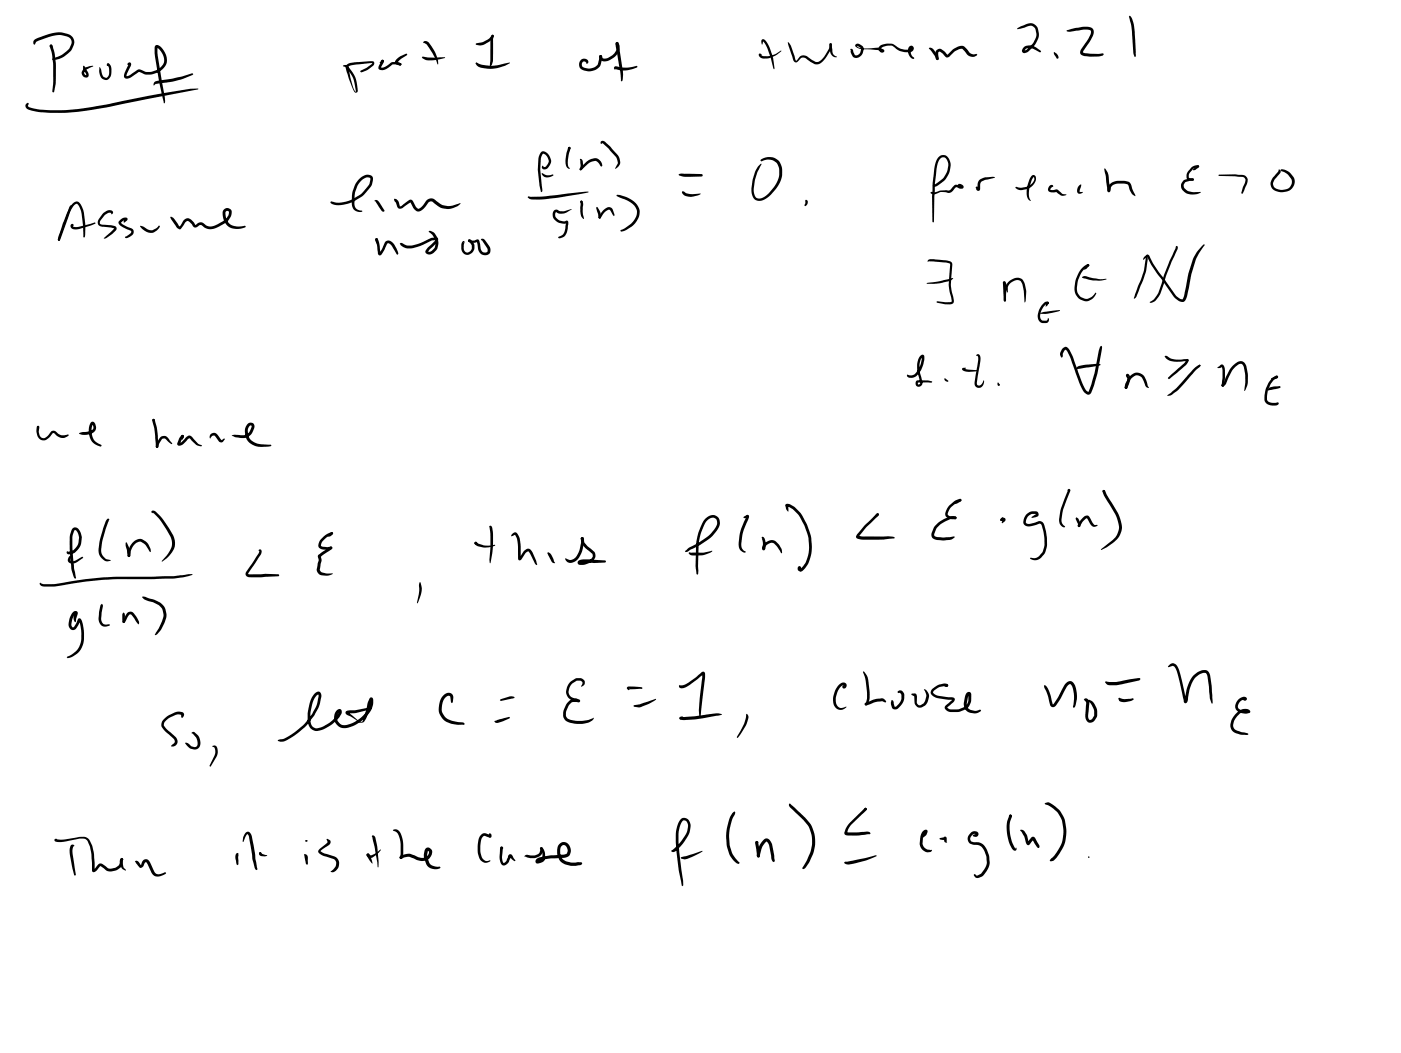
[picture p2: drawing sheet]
<svg xmlns="http://www.w3.org/2000/svg" width="108mm" height="81mm" viewBox="0 0 108 81" stroke-linecap="round" stroke-linejoin="round" font-family="sans-serif">
<g fill="#000">
<path d="M2 8l.2-.1v.1v.2l.1 .1a11.8 11.8 0 0 0 5.1-.1l1.1-.2a58.7 58.7 0 0 1 6.7-1.2v.1l-4.7 .9a25.1 25.1 0 0 1-6.7 .9l-.8-.1-.8-.1-.2-.3zM2.6 3.1l.1-.1a4.3 4.3 0 0 1 2-.5l.4 .1a.71 .71 0 0 1 .6 .5v.3l-.2 .5a1.99 1.99 0 0 1-1.4 .7h-.1a2.72 2.72 0 0 0 1.4-.9l.1-.4-.1-.3a1.66 1.66 0 0 0-1.7-.1l-.9 .3a.14 .14 0 0 1-.2 .2 .13 .13 0 0 1 0-.2zM3.9 3.5h.1v.2l-.1-.1zM3.9 3.5h.1v.1h-.1zM3.9 3.5h.1a7.3 7.3 0 0 1 .3 3l-.2 .6h-.1l.1-.6a7.8 7.8 0 0 0-.3-3zM5.6 15.7a.38 .38 0 0 1 .4-.2 .38 .38 0 0 1 .3 .4l.2 .5 .1 1-.1 .9h-.1l-.1-2-.2-.4-.2-.2-.2 .2-.4 .6-.7 2a.41 .41 0 0 1 0-.6l.6-1.5zM5.4 15.8h.2l-.9 2.6-.2 .1v-.1zM5.5 17.3h.1l.1 .1h-.1l.3 .1 1.4-.4 .1 .1-1.3 .4a.45 .45 0 0 1-.7-.1zM6.4 5.1h.1l.3 .5v.3l-.2 .1-.2-.1-.1-.2v-.2a.65 .65 0 0 1 .6-.4h.3l-.6 .3-.1 .2 .1 .2zM7.7 5.2l.2 .7 .3 .1 .2-.2v-.2v-.4l-.1-.2h.1l-.1 .1-.1-.2h.2l.1 .1 .1 .7-.3 .4-.2 .1-.3-.2-.2-.5zM8 16.4a.48 .48 0 0 1 .7-.1l-.1 .2-.2-.1-.3 .2-.4 .6 .2 .1 .9 .1a.21 .21 0 0 1 .2 .2 .21 .21 0 0 1-.1 .2l-.7 .5-.2 .1 .8-.8-.8-.1a.37 .37 0 0 1-.4-.2 .37 .37 0 0 1 0-.4zM9.3 16.9a.29 .29 0 0 1 .2-.2 .29 .29 0 0 1 .3 .2l-.2 .3v-.3l.1 .1-.4 .2 .9 .4 .1 .3-.1 .2-.5 .2h-.1l.5-.4v-.1l-.3-.1a.76 .76 0 0 1-.7-.6z"/>
<path d="M9.9 4.9a.18 .18 0 0 1 .2 0 .18 .18 0 0 1-.1 .3l-.3 .7 .9-.5h.2a1.17 1.17 0 0 0 1.2 0l.4-.2a.97 .97 0 0 0-.3-1.5 15.6 15.6 0 0 0 .6 3.8v.5l-.2-.5a14.3 14.3 0 0 1-.6-3.8 .27 .27 0 0 1 .3-.2 .27 .27 0 0 1 .2 .2l.2 .1a1.13 1.13 0 0 1 .2 1.2 1.13 1.13 0 0 1-1 .7 1.29 1.29 0 0 1-1.1-.2l-.6 .5-.4 .1a.27 .27 0 0 1-.1-.5l.3-.7 .1 .1h-.2zM10.8 17.4l.8 .3 .5-.1a.17 .17 0 0 1 .2-.2l-.2 .4-.5 .1-.5-.1-.3-.3zM11.9 6.3l2-.4 .9-.3 .1 .1-1 .4-1.9 .4-.1 .1zM13.1 16.7l.2 .1 .6 .7h-.1a.97 .97 0 0 1 .6-.7l.3 .1 .3 .4 .5-.2 .7 .4 .4-.1 .6-.3a.88 .88 0 0 0 .4-.8l-.1-.1-.1 .1a1 1 0 0 0 .4 1 1 1 0 0 0 1.1 .1v.1a1.1 1.1 0 0 1-1.3-.1 1.1 1.1 0 0 1-.3-1.3l.2-.1 .3 .2a.9 .9 0 0 1-.6 1.1l-.6 .3-.5 .1-.3-.1-.3-.3-.5 .2-.5-.5-.7 .7-.2-.2zM25.5 15.6l.1-.1a2.03 2.03 0 0 0 1.8-.3l.5-.3 .5-.7 .1-.5h-.3a1.23 1.23 0 0 0-.7 .7 2.71 2.71 0 0 0-.2 1.4 .61 .61 0 0 0 .6 .5 .58 .58 0 0 1-.8-.6 2.64 2.64 0 0 1 .3-1.6 .93 .93 0 0 1 1.2-.6l.1 .2v.4a2.73 2.73 0 0 1-1 1.2l-.2 .1a1.76 1.76 0 0 1-2 .2zM26.4 5.1l.3-.1a2.39 2.39 0 0 1 .8 2.1 .15 .15 0 0 1-.1 0 .15 .15 0 0 1-.1-.1l-.6-1.5v-.5l.3-.2 1.7-.1a.19 .19 0 0 1 .1 .2 .19 .19 0 0 1-.1 .2l-.4 .3-.5 .2-.1-.1 .1-.1 .5-.2 .4-.3-1.4 .1-.5 .1 .4 1.5 .1 .4h.1a2.69 2.69 0 0 0-.8-1.8zM28.9 15.4h.1l.2 .1 .4 .8-.2-.1zM29 18.4h.1v.1h-.2zM28.9 18.4h.2v.5zM28.9 18.4h.1a.91 .91 0 0 1 .3 .7v.4h-.1l.5-.8 .1-.1a.48 .48 0 0 1 .6 .3l.3 .5-.1 .2-.4-.7-.3-.2-.1 .1-.4 .8a.2 .2 0 0 1-.2 0 .2 .2 0 0 1-.1-.2zM29.4 4.6h.2l-.1 .2a.11 .11 0 0 1-.2 .1 .1 .1 0 0 1 0-.2zM29.4 4.6h.2v.1l-.2 .5 .4-.1a.78 .78 0 0 1 .8-.3l.3 .1v.1h-.6l-.2 .1a.6 .6 0 0 1-.9 .1z"/>
<path d="M30.4 15.3h.1l.2 .1 .1 .5 .7-.5a.22 .22 0 0 1 .4 .2l.3 .5 .4-.3a.7 .7 0 0 1 .8-.5l.7 .5a1.53 1.53 0 0 0 1.2-.1l.2-.1v.1a1.44 1.44 0 0 1-1.5 .3l-.8-.5-.2 .1-.3 .4a.47 .47 0 0 1-.5 .3 .47 .47 0 0 1-.4-.4l-.2-.3-.6 .4-.3 .1zM30.8 18.7l.3 .1a.92 .92 0 0 0 .8 .1l1.3-.6h.4a.22 .22 0 0 1 .2 .2 .22 .22 0 0 1-.2 .2l-.6 .7h.2l.2-.3 .2-.4-.3-.6-.3-.3h.1l.3 .1 .3 .3a1.07 1.07 0 0 1 0 .9l-.4 .4-.3 .1a.2 .2 0 0 1-.2-.1 .2 .2 0 0 1 0-.2l.8-.8h-.3a3.2 3.2 0 0 1-2 .6l-.4-.2-.1-.1zM30.6 4.6l.7-.5 .1 .1-.8 .6 .3 .1v.1l-.4-.1-.1-.2zM32.6 4.4h1.7l-.7 .2-.6 .1-.5-.2zM32.7 3.2l.3 .1 .4 .5 .3 .7 .1 .5-.8-1.3-.1-.3-.3-.1zM35.6 18.6h.2v.1h-.1h.1v.6l.2 .2 .2-.1 .2-.2-.1-.3-.1-.3a.1 .1 0 0 1-.1-.1 .1 .1 0 0 1 .2 0l.2 .3v.4l-.1 .3-.3 .1h-.3l-.2-.3-.1-.4zM36.1 18.5h.3h.5l.2 .7 .1 .2h.3l.1-.2-.6-.7 .3-.1 .4 .5a.48 .48 0 0 1-.3 .8 .48 .48 0 0 1-.6-.5l-.1-.6h.1l-.6 .1-.1-.1zM36.1 18.5l.1-.1v.2zM36.7 3.3l.5-.1 .6-.4a.11 .11 0 0 1 .1-.1 .11 .11 0 0 1 .1 .1l-.2 .4-.5 .3h-.6l-.1-.1zM36.6 4.9l.1-.1 .4 .2 .8 .1 1.4-.3-.8 .4a1.71 1.71 0 0 1-1.8-.3zM37.9 2.7l.2 .1-.1 1.9-.1 .3-.1 .1v-2.1zM40.7 15.2l4.7-.4-3.5 .6h-.9z"/>
<path d="M41.7 13.4l.1-.1 .4 .2 .4-.1a.23 .23 0 0 1-.3 .3l-.4-.1zM41.7 11.7a.67 .67 0 0 1 .7 .9l-.2 .4h-.4v-.2l.1 .1 .2-.1 .2-.4-.2-.4-.2-.2-.2 .4a7.4 7.4 0 0 0 .1 2.4l-.1 .2v-.1a6.2 6.2 0 0 1-.2-2.4zM43.8 11.3l.2 .1-.1 .2zM43.8 11.4h.2l-.2 1v.4l.1 .2h-.1a.58 .58 0 0 1-.2-.8zM42.7 16.2h.2l.5 .1 .7-.2-.7 .3-.3 .1-.3-.1v.3a.76 .76 0 0 0 .7 .4l.2-.1 .1 .1-.1 .8a.52 .52 0 0 1-.7 .4l.5-.4 .1-.8 .1 .1h-.2a.73 .73 0 0 1-.7-.2 .73 .73 0 0 1-.2-.7zM45 12.7l.5-.4a.59 .59 0 0 1 .9 .5h-.1l-.3-.3-.2-.1-.4 .1-.6 .6h-.1v-.1zM44.7 15.5h.2l-.1 .1zM44.7 12.2l.2 .2v.3a.3 .3 0 0 1-.2 .4zM44.7 15.5h.1a.28 .28 0 0 1 .1 .5l.1 .8a.52 .52 0 0 1-.3-.6zM44.8 4.6l.2-.1 .3 .1a.14 .14 0 0 1 0 .2 .14 .14 0 0 1-.1 .1l-.1-.2-.2 .1-.1 .2 .1 .2a.91 .91 0 0 0 1.2-.2l.1-.5a.19 .19 0 0 1 .2-.2v.3l-.2 .5a.99 .99 0 0 1-1.6 0v-.3zM46 15.9l.3 .5v.4h-.1h-.1l-.2-.8zM46.5 16.2l.3-.2h.3l.1 .2 .1 .4-.3-.4h-.1l-.3 .2-.3 .4h-.2z"/>
<path d="M46.2 4.3h.2l-.1 .2-.1-.1zM46.1 16.7h.1l.1 .1h-.1zM46.3 10.9h.2h.1l1.1 1.2 .1 .5-.4 .4 .2-.4-.1-.5-1-1h-.2zM46.2 4.3h.2v.2h.2l.6-.2 .3-.5-.1-.5 .1-.1 .2 .3v.3a1.41 1.41 0 0 1-1.1 .9 .37 .37 0 0 1-.4-.3zM47.3 5.2h.9l.9-.1-.4 .2-.7 .1-.6-.1h.1l-.1 .1zM47.5 15.1a1.9 1.9 0 0 1 1.7 .9 1.22 1.22 0 0 1-.5 1.5l-.6 .3-.2 .1-.1-.1 .8-.5a.96 .96 0 0 0 .2-1.5l-.4-.3zM47.5 3.3h.1l.1 .5a6.8 6.8 0 0 1 .3 2.3l-.1 .2-.5-2.7zM52.3 13.5l.3-.1h1.5l.1 .1-.1 .1h-1.4zM52.6 14.8v-.1l.3 .2 .3 .1 .8-.1-.6 .2a.61 .61 0 0 1-.8-.3zM58.5 4.1l.2 .1-.1 .1v-.1l.2 .1h.4l1-.4-.4 .4-.7 .2h-.5l-.1-.2zM58.6 12.3a1.07 1.07 0 0 1 1.3 0 1.07 1.07 0 0 1 .4 1.2 2.7 2.7 0 0 1-1.8 2 .73 .73 0 0 1-.6-1 2.29 2.29 0 0 1 .8-1.9v.1a3.4 3.4 0 0 0-.6 2.3l.2 .2a.86 .86 0 0 0 1-.4 1.75 1.75 0 0 0 .5-2.3 1 1 0 0 0-1.1-.1zM58.7 3.1a.38 .38 0 0 1 .5 .3l.4 1.1v.8l-.5-1.5-.3-.6-.1 .2z"/>
<path d="M60.7 3.3a2.84 2.84 0 0 1 .6 1.3l.1 .1 .3-.4h.2l.9 .5h.3a2.03 2.03 0 0 0 .8-1v-.4h.2a1.99 1.99 0 0 1-.7 1.3 .63 .63 0 0 1-.9 .1l-.6-.4-.5 .4h-.2zM62.1 15.4a.22 .22 0 0 1 .2 .2 .22 .22 0 0 1-.2 .2l-.1 .1v-.1zM63.9 3.4h.2v.4a.58 .58 0 0 0 .4 .6 .56 .56 0 0 1-.6-.7zM65.5 3.8a.24 .24 0 0 1 .3 .3l.2 .2 .2-.2 .1-.4-.3-.2 .1 .2a3.3 3.3 0 0 0 1.6 0l.3 .1a.18 .18 0 0 1 0 .3 .18 .18 0 0 1-.3-.2v-.3l.4-.2h.6l.4 .2a1.25 1.25 0 0 0 1 .2l.1-.1v.5l.3 .3a.36 .36 0 0 1-.5-.4 .33 .33 0 0 1 0-.4 .33 .33 0 0 1 .3-.1l.1 .2-.3 .2a1.51 1.51 0 0 1-1.3-.5h-.4l-.4 .1-.1 .2 .1 .2a3.1 3.1 0 0 0-1.6-.2h-.2a.24 .24 0 0 1-.2-.1 .24 .24 0 0 1 0-.3h.1l.3 .1 .1 .3a.59 .59 0 0 1-.7 .6zM71.6 3.7h.1l.2 .1 .3 .5 .1 .3h-.2zM71.7 14.9l.8-.2h.6l.5-.5 .5 .2-.3-.2h.1a.24 .24 0 0 1 .3 0 .24 .24 0 0 1 0 .3l-.5-.1-.4 .4-.3 .1a1.38 1.38 0 0 0-1.1 .1zM72.3 12.1a.55 .55 0 0 1 .7-.1 .55 .55 0 0 1 .2 .6 1.73 1.73 0 0 1-1.2 1.8l-.1-.1 .1-.1a1.71 1.71 0 0 0 1-1.7l-.2-.3-.2-.1a1.15 1.15 0 0 0-.5 1.1l-.2 3.9-.1-2 .1-1 .1-1.4zM72.2 3.9a.31 .31 0 0 1 .4 0l.4 .3 .4-.4a.76 .76 0 0 1 .9-.2l.5 .5 .5 .1-.3 .2-.3-.1-.5-.5h-.2l-.5 .2-.4 .4h-.1l-.6-.4h-.1v.5l-.1 .1-.1-.1v-.3zM75.5 13.9l.4-.2h.8l-1.1 .3-.1 .2v.3a.17 .17 0 0 1-.1 .2 .17 .17 0 0 1-.2-.2l.1-.1 .1 .1-.1 .1v-.4zM78.3 14.4l.4 .1 .6-.2 .3-.3 .1-.3-.2 .2-.2 .6v.5l.1 .5-.2-.1a1.19 1.19 0 0 1 0-1.1l.1-.5a.29 .29 0 0 1 .1-.3 .29 .29 0 0 1 .4 0v.4l-.1 .3a1.23 1.23 0 0 1-1.2 .4l-.2-.1zM78.4 2.2l.7-.3a.63 .63 0 0 1 .9 .5 1.62 1.62 0 0 1-1.1 1.7 .31 .31 0 0 1-.1-.4 .31 .31 0 0 1 .3-.2h.5l.6 .5h-.1l-.5-.2a.44 .44 0 0 0-.7 .1h.2a1.75 1.75 0 0 0 .8-1.3l-.1-.4-.3-.2-1.1 .3zM80.9 14.3a.11 .11 0 0 1 .2-.1 .1 .1 0 0 1 0 .2l-.2 .2h.5l.4 .3 .4 .1a.54 .54 0 0 1-.8-.2l-.6-.1-.1-.1z"/>
<path d="M81.2 4l.1 .1a.26 .26 0 0 1 .1 .4zM82.2 2.3l1.3-.2a.6 .6 0 0 1 .8 .3 1.46 1.46 0 0 1-.5 1.1l-.4 .5 .6 .1h1v.1a1.49 1.49 0 0 1-1.3 .1h-.1a.32 .32 0 0 1-.3-.1 .32 .32 0 0 1 0-.4l.3-.5a1.35 1.35 0 0 0 .5-.9l-.2-.1h-.4l-1.1 .1h-.2zM83.2 14.3l.1-.1-.1 .6h.2a.23 .23 0 0 1-.3 .1 .23 .23 0 0 1-.1-.4zM85.1 13l.2 .3 .1 .3 .1 1.1h-.1v-.4l.3-.2 .4-.2h.5a.49 .49 0 0 1 .6 .4l.3 .8h-.1a.96 .96 0 0 1-.4-.8l-.3-.1-.6-.1-.4 .2-.1 .1a.19 .19 0 0 1 0 .3 .19 .19 0 0 1-.3 0zM87 1.3v-.1l.2 .2 .2 .5 .1 2.2a.12 .12 0 0 1 0 .2 .12 .12 0 0 1-.1 0l-.2-2.3zM88.2 19.8l.2-.2 .1 .1 .7 1.1 1.4 2 .4 .2 .1 .1 .1-.3 .3-1.5a4.8 4.8 0 0 1 .7-1.8l.6-.7v.1l-.7 1.1-.3 1.1-.3 1.5a.6 .6 0 0 1-.4 .7l-.3-.1-.4-.3-1.6-2.4-.4-.7-.3 .2zM88.4 19.6v.2a4.9 4.9 0 0 1-.5 2.3l-.3 .8-.2 .1 .2-.8a6.5 6.5 0 0 0 .7-2.2zM90.6 19h.1v.2l-.8 2-.5 1.4-.4 .6-.4 .1 .3-.2 .4-.6 .4-1.4 .9-2.1 .1 .1h-.1zM91.2 13.9a.74 .74 0 0 1 .8-.1l-.1 .1-.6 .1-.1 .2v.3l.4 .2 .9 .1a1.05 1.05 0 0 1-1.4-.2l-.1-.4zM91.9 13l.3-.2a.11 .11 0 0 1 .2 0 .11 .11 0 0 1-.1 .2l-.2 .1h-.2zM91.8 12.9l.2-.1a.21 .21 0 0 1 .2-.1 .21 .21 0 0 1 .2 .2l-.4 .1-.3 .3-.1 .4h.2a.11 .11 0 0 1 .1 .1 .11 .11 0 0 1 0 .1h-.3l-.2-.2 .1-.4zM93.9 13.5l1.3-.1 .8 .1 .1 .3v.2l-.3 .9h-.2l.3-.9v-.3z"/>
<path d="M98.5 13.1h.2v.2l-.5 .6-.1 .3a.73 .73 0 0 0 1.1 .4l.1-.1a.57 .57 0 0 0 .2-.8l-.4-.3-.4-.2v-.1l.5 .1 .4 .4a.86 .86 0 0 1-.1 1 .86 .86 0 0 1-.9 .2 .66 .66 0 0 1-.7-.4 .66 .66 0 0 1 .2-.7zM2.9 32.8l.1 .1-.1 .3zM2.9 32.9l.1-.1v.7l.3 .2h.2l.6-.5 .6 .3h.5l.1 .1a.71 .71 0 0 1-1.1-.2h-.1l-.3 .3a.58 .58 0 0 1-.7 .2 .58 .58 0 0 1-.3-.7zM6.1 33.4l1-.3 .1-.1v-.3a1.22 1.22 0 0 0 .6 1.6v.1a1.25 1.25 0 0 1-.8-1.9h.1a.47 .47 0 0 1 .3 .5 .47 .47 0 0 1-.4 .4l-.6 .1zM11.7 39.4h.3l.4 .4 .9 1.3a1.28 1.28 0 0 1 .1 1.2 1.72 1.72 0 0 1-.9 .9 2.58 2.58 0 0 0 .7-1.1v-.6l-.3-.6-.6-.9-.5-.5h-.1zM11.8 32.3h.1a.11 .11 0 0 1 0 .2 .11 .11 0 0 1-.2-.1zM11.7 32.3h.2l.2 .6 .1 1.3a.19 .19 0 0 1 0 .2 .19 .19 0 0 1-.2 .1zM12.4 33.7l.2-.1h.2l.5 .6a.49 .49 0 0 1-.5-.4h-.3l-.3 .5a.18 .18 0 0 1-.2 .2l.1-.3zM14 33.5a.15 .15 0 0 1 .2 .2 .15 .15 0 0 1-.2 .2zM14 33.5h.1l.1 .1-.3 .6-.1-.1 .5-.4a.29 .29 0 0 1 .5 0l.4 .5 .4 .1-.1 .1-.4-.1-.5-.5-.2 .1a.76 .76 0 0 1-.6 .4l-.1-.1zM16.2 33.4h.1a.44 .44 0 0 1 .6 .3l.2 .2 .2-.1-.3 .3-.1-.1-.4-.4h-.2l-.1 .2v-.2zM17.9 33.6l1.1-.1 .2-.3 .2-.4h-.2l-.1 .3a.94 .94 0 0 0 .8 1.1l1 .1-.8 .1a1.15 1.15 0 0 1-1.2-1.5l.4-.3a.3 .3 0 0 1 .3 .1 .3 .3 0 0 1 0 .3 .91 .91 0 0 1-1.2 .7z"/>
<path d="M57.3 39.8l.3-.1 .1 .1-.2 .1h-.2zM57.5 39.7h.2v.1l-.4 1.1-.2 .9a.56 .56 0 0 0 .3 .7h.1a.49 .49 0 0 1-.6-.6l.1-1zM60.5 38.9h.4a3.7 3.7 0 0 1 1.1 4.9l-.3 .2-.2-.1 .2-.1a2.24 2.24 0 0 0 .6-1.9 3.4 3.4 0 0 0-1.5-2.8l-.2-.1 .1-.1v.5l-.1-.2zM67.5 39.6h.1a.14 .14 0 0 1 .1 .1 .14 .14 0 0 1-.2 .1l-.2 .1zM66.6 40.5l1-.9h.1v.1l-.9 .9-.6 .8-.1-.1h2.3l.5 .1-.8 .2-2-.1a.2 .2 0 0 1-.1-.1 .2 .2 0 0 1 .1-.3zM70.9 27.4a.16 .16 0 0 1 .2-.1 .16 .16 0 0 1 .1 .2v.3a1.34 1.34 0 0 1-1.1 1.3 .13 .13 0 0 1-.2-.1 .13 .13 0 0 1 .1-.1h.3l.3-.2 .3-.6 .1-.6h.1l-.2 .3-.1 .6 .3 1.2-.3 .2-.2-.1v-.3l.1-.1h.8l.3 .1-1.1 .1v.1h.1l.1-.1-.2-.9v-.6zM71.5 20h.4l1.3 .1 .2 .2v.2a5 5 0 0 0 .1 2.7l-.1 .2-.2 .1-1-.2v-.1l1 .1 .1-.1a5.2 5.2 0 0 1-.1-2.3v-.6l-1.7-.1zM72.8 29.2v-.1l.3 .3h-.2zM73.4 38.8l.5-.3v.1v-.1h.2l-.1 .1-.3 .2zM71.4 21.8l2-.4-.2 .2-.8 .2zM72.1 40.4l.6-.4 .6-.2a.25 .25 0 0 1 .4 .2h-.5l-.7 .4-.3 .3-.2 .5v.1l.2 .1 1.3-.1 .1 .1h-.1a2.01 2.01 0 0 1-1.5 .2 .37 .37 0 0 1-.2-.5zM73.5 39.8h.2v.2h-.2z"/>
<path d="M73.1 39l.5-.4 .4-.1 .1 .1-.4 .1-.4 .4-.3 .5 .1 .2h.5l.1 .1a.64 .64 0 0 1-.8-.1 .74 .74 0 0 1 .2-.8zM74.2 28.4l.2-.1-.1 .2v-.1l1.1 .1-.6 .1a.52 .52 0 0 1-.7-.2zM75.2 27.4a.24 .24 0 0 1 .3 0 .24 .24 0 0 1 0 .3l-.2 1.9 .2 .1 .3-.4a.4 .4 0 0 1-.1 .4 .4 .4 0 0 1-.4 .2l-.2-.1v-.3l.3-1.8-.1-.3zM76.9 29.5l.1 .1v.1h-.1zM77.2 39.9l.1 .1-.1 .1h-.1zM77.2 39.9l.1 .1-.1 .2zM77.7 21.7l.6-.3h.3l.2 .2 .2 .3 .1 .6-.1 .8-.3-1.5-.2-.2h-.3a1.06 1.06 0 0 0-.7 1.1v.4l-.1 .1-.1-.1v-.4a1.65 1.65 0 0 1 .4-1zM77.3 21.7h.2l.1 .5v.3l-.3-.7h.1l.1 1a.24 .24 0 0 1-.1 .4zM79.1 39.6a.78 .78 0 0 1 .8-.2 .23 .23 0 0 1 .1 .3 .23 .23 0 0 1-.2 .2h-.3l.3-.2v-.1l-.4 .1-.3 .2-.1 .4 .3 .1 .8-.2 .3 .1 .1 .2a3.3 3.3 0 0 1 0 2.1l-.2 .3a.64 .64 0 0 1-.9 .1 .59 .59 0 0 0 .8-.3l.1-.2a2.44 2.44 0 0 0 0-1.9l-.2-.2h-.2a.88 .88 0 0 1-.9 .1l-.1-.4zM80.1 24.1l1.6-.2-1 .3zM80.7 23.3h.1v.1l-.2 .2zM80.7 23.3h.1v.1h-.2z"/>
<path d="M80.4 23.4a.19 .19 0 0 1 .2-.2 .19 .19 0 0 1 .2 .2h-.2l-.2 .3-.3 .7 .2 .3h.3l.2-.2v.2l-.1 .2h-.4l-.3-.2v-.4l.1-.5zM81.9 26.8a.32 .32 0 0 1 .3-.1 .32 .32 0 0 1 .3 .3l.9 2.5a1.01 1.01 0 0 0 .5 .7l.4-1.4 .4-1.8 .2-.3v.1l-.3 2-.5 1.4a.32 .32 0 0 1-.3 .2 .32 .32 0 0 1-.3-.2l-.3-.7-.7-2-.4-.6-.2 .4a.14 .14 0 0 1 0 .2 .14 .14 0 0 1-.2 0 .14 .14 0 0 1 0-.2zM82.3 37.7a.15 .15 0 0 1 .2 .1 .15 .15 0 0 1-.1 .2l-.5 1.6-.1 .6 .3 .4h-.1a.56 .56 0 0 1-.4-.6l.1-.8 .6-1.4h.1zM83 28.3l.7-.2h1.1l-1.8 .4-.1-.1zM83 39.9l.3 .4v.2l-.1 .1-.2-.1 .2-.1-.1 .1-.2-.5zM83.4 21.3h.2l1.1 .2h.6l-.5 .1h-.6l-.7-.2zM83.7 20.4l.1-.1a.13 .13 0 0 1 .1 .2 .13 .13 0 0 1-.1 .1l-.3 .2zM83.4 20.6l.4-.3 .1 .1-.1 .1a1.38 1.38 0 0 0-.6 .9l-.2 .7a.77 .77 0 0 0 .4 .8l.4 .1 .3-.1 .3-.3a.38 .38 0 0 1-.3 .5l-.2 .1a.92 .92 0 0 1-1.1-1.1 2.5 2.5 0 0 1 .6-1.5zM85 37.8l.1 .1-.1 .1zM85 37.8h.1v.1h-.1zM85 37.8h.2l.9 1.7a1.65 1.65 0 0 1 0 2 3 3 0 0 1-1.3 .9l.4-.4a1.79 1.79 0 0 0 1-1.1 1.99 1.99 0 0 0-.3-1.3l-.8-1.4zM87 29a.69 .69 0 0 1 1.2 .1l.2 .6a.09 .09 0 0 1 .1 .1 .09 .09 0 0 1 0 .1 .11 .11 0 0 1-.2-.1l-.3-.6-.1-.2a.53 .53 0 0 0-.8 .3l-.3 .7-.1-.1v-.3z"/>
<path d="M86.8 28.8a.31 .31 0 0 1 .3 .2 .31 .31 0 0 1-.1 .3l-.1 .6h-.2l.2-.6-.1-.3h.1l-.1 .1zM89.8 27.4h.1a1.98 1.98 0 0 0 1.6 .3l.1 .1h-.1l-.5 .1a1.16 1.16 0 0 1-1.3-.4zM90 29.1l1.2-1.1 .3-.3a.35 .35 0 0 1-.2 .5l-1.2 1-.1-.1zM92.4 28.1l.1 .1h-.1zM92.4 28.2v-.1l.1 .1h-.1zM92 28.4l.4-.3 .1 .1-1.7 1.8-.6 .5h-.2l.7-.6zM93.8 28.3l.2-.2a.29 .29 0 0 1 .4 .1 .29 .29 0 0 1 0 .3l-.1 1.1-.1 .2-.1-.1 .1-.6v-.8l-.2 .1zM95 28.2a.55 .55 0 0 1 .9-.2l.1 .1a2.76 2.76 0 0 1 0 1.8l-.1 .2v-.1a3.9 3.9 0 0 0-.1-1.7l-.2-.3-.4 .3-.3 .3-.4 1-.2 .2h-.2l.6-1.3zM94.1 29.6h.2v.2h-.1zM97.7 29.9l.5-.1 .4-.1 .1 .1-1 .3zM97.9 29.2l.4-.2v.1l.1-.2 .1 .1-.2 .2h-.3zM98 29.2l.3-.2h.2v.1h-.2h.1l-.3 .3a1.97 1.97 0 0 0-.5 1.4l.3 .2h.5a.12 .12 0 0 1 .1 .2 .12 .12 0 0 1-.2 0l-.2 .1a.62 .62 0 0 1-.6-.9 2.21 2.21 0 0 1 .5-1.2z"/>
<path d="M3.1 44.9l1.1 .1 2.4-.4 2.6-.2a41.2 41.2 0 0 0 5.6-.2v.1a9.2 9.2 0 0 1-3.1 .3l-3.7 .1-2.9 .4a4.3 4.3 0 0 1-1.9 0zM5.6 40.7l.3-.1 .2 .3 .2 .5v.3a.93 .93 0 0 1-1.1 1v-.2h.1l.3-.1 .4-.5 .1-.5-.3-.5h-.1l-.1 .5 .1 1.9 .2 1.2-.2 .1a8.2 8.2 0 0 1-.3-3.3zM5.3 42.9l.2-.1h.1l-.2 .4h.2l.7-.3 .1 .1-.5 .3a.39 .39 0 0 1-.4 .2 .39 .39 0 0 1-.3-.4zM5.6 47.2l.1-.1a.18 .18 0 0 1 .2 0 .18 .18 0 0 1 .1 .2l-.2 .6-.1-.2 .1-.5v.1l-.2 .4-.1 .4 .1 .2h.1l.3-.6a.2 .2 0 0 1 .3 0 .2 .2 0 0 1 0 .2 2.61 2.61 0 0 1-.1 2.2 1.6 1.6 0 0 1-1 .6h-.1l.1-.1 .3-.1a1.47 1.47 0 0 0 .8-1.3v-.6l-.2-.8h.1l-.4 .7-.1 .1-.2-.1a.53 .53 0 0 1-.2-.6l.1-.4zM7.8 46.6v-.1l.1 .1-.1 1.2 .2 .3 .5 .1-.3 .1a.53 .53 0 0 1-.6-.7zM8.2 40h.2l-.5 1.6-.1 .9 .3 .5 .4 .2h-.4a.89 .89 0 0 1-.5-.9l.3-1.6zM9.8 47.2l.3-.1 .2 .1 .4 .7v.2l-.6-.8-.2 .1-.3 .6h-.1zM9.5 47.2l.1 .2v.5l-.1 .1a.74 .74 0 0 1 0-.8zM9.7 41.8l.3 .5v.5l-.1 .1-.1-.1-.1-.7zM10.3 41.8l.1-.1a.55 .55 0 0 1 .6-.1l.4 .3 .2 .6-.4-.5-.4-.3-.4 .3-.3 .5a.23 .23 0 0 1-.2 .4v-.5zM11 46l.7 .2a1.23 1.23 0 0 1 1 1.8l-.3 .6-.3 .3h-.2l.7-1.3-.1-.6-.3-.4-1.1-.4-.1-.2zM12.7 55.4l.8-.5a.41 .41 0 0 1 .7 .2l-.2 .2v-.2l-.2-.1-.7 .3-.3 .3-.2 .2a.53 .53 0 0 0 .4 .5l.5 .5a.41 .41 0 0 1 .2 .5 .41 .41 0 0 1-.5 .2l.3-.3v-.1l-.7-.6a.63 .63 0 0 1-.2-1z"/>
<path d="M14.8 56.5l.1-.1 .3 .2 .2 .5-.1 .5-.1 .1-.3 .1a.83 .83 0 0 1-.6-.5v-.1l.2 .1 .2 .2 .3 .1 .2-.1-.1-.6zM16.4 57.5l.1-.1a.53 .53 0 0 1 .2 .9l-.5 .8-.1-.1 .5-1-.1-.3zM20 42.4a.22 .22 0 0 1 .2 .1 .22 .22 0 0 1-.1 .3l-1 1.4 2.3 .1 .1 .1-2.2 .1-.3-.1v-.3l1-1.6-.1-.1zM24.3 53.4a.29 .29 0 0 1 .4-.1 .29 .29 0 0 1 .1 .4 4.7 4.7 0 0 1-3.1 3.5l-.3-.1a4.5 4.5 0 0 0 3.1-3.4v-.2a1.29 1.29 0 0 0-.5 1l-.1 1a.58 .58 0 0 0 .3 .6 .58 .58 0 0 0 .7-.1 2.5 2.5 0 0 0 1.2-1.1v-.1l.1 .1-.2 .2v.4a.69 .69 0 0 0 1.1 .2 1.96 1.96 0 0 0 1.4-1.7l.2-.1-.4 1.4-.3 .4h-.3l-1-.6a.17 .17 0 0 1-.1-.2 .17 .17 0 0 1 .2-.1l1.8-.3v.1l-1.2 .3-.6 .1v-.1l.9 .7h.2l.6-1.8a.17 .17 0 0 1 .2 0 .17 .17 0 0 1 .1 .2 2.39 2.39 0 0 1-2.6 2 .77 .77 0 0 1-.5-.7 .77 .77 0 0 1 .5-.7l.1 .2v.2a2.56 2.56 0 0 1-2.1 1.3 .78 .78 0 0 1-.5-.8 2.92 2.92 0 0 1 .6-2.1zM25.3 41.3l.1-.1a.16 .16 0 0 1 .1-.2 .16 .16 0 0 1 .2 .1l-.3 .2-.1 .1zM24.5 42.8l.9-.7h.2a.33 .33 0 0 1-.3 .4l-.6 .4 .1 .3-.2 .7 .2 .2 .8 .1a.43 .43 0 0 1-.5 .2l-.5-.1a.42 .42 0 0 1-.2-.5l.2-.6zM24.9 41.4l.4-.3a.23 .23 0 0 1 .4 0l-.8 .5-.2 .4 .5 .2 .3-.1 .1 .2-.4 .1-.5-.1a.45 .45 0 0 1 0-.7zM32.3 44.9h.1l.1 .5-.3 1.1zM34.2 53.6l.3-.2 .3 .1 .1 .3-.1 .4-.1-.5h-.3a1.1 1.1 0 0 0 .1 1.7l1.2 .3 .1 .1-.1 .1a2.5 2.5 0 0 1-1.4-.3 1.36 1.36 0 0 1-.1-2zM36.6 41.8h.1v.1h-.1zM36.6 41.8h.1l.1 .2-.2-.1zM36.6 41.8l.5 .2a1.47 1.47 0 0 0 1 0h.1a1.6 1.6 0 0 1-1.4 .1l-.2-.2z"/>
<path d="M37.7 40.5h.1a3.6 3.6 0 0 1 .1 2.1l-.1 .8zM38.1 55.6l1.1-.4 .1 .1-.9 .4h-.2zM38.6 53.9l.7-.2h.4l-1.1 .3zM39.5 41.1a.28 .28 0 0 1 .3-.1 .28 .28 0 0 1 .2 .3l.1 .9v.9l-.1-.1 .4-.6 .4-.1 .2 .3 .4 .8a.09 .09 0 0 1-.1 .1 .09 .09 0 0 1-.1-.1l-.5-.9-.2 .1-.2 .4a.17 .17 0 0 1-.2 .2 .17 .17 0 0 1-.2-.1 3 3 0 0 0-.2-1.9l-.3 .1zM42.2 42.6a.93 .93 0 0 1 .5 .6 .11 .11 0 0 1 .1 .2 .1 .1 0 0 1-.2 0l-.4-.8zM44.8 41.4l.2 .1v.3l-.3 .9a.74 .74 0 0 1-1.1 .5v-.2l.4 .1 .4-.2 .3-.6zM43.9 52.6l.5-.3h.4l.2 .2v.2l-.2 .2 .1-.3-.2-.1-.3-.1-.3 .3-.2 .3-.1 .4 .1 .2 .7 .3a.13 .13 0 0 1 .1 .2 .13 .13 0 0 1-.2 0h-.1a.52 .52 0 0 0-.6 .4l-.2 .4v.3l.1 .2a2.41 2.41 0 0 0 1.9 0l.2-.1-.1 .2a1.99 1.99 0 0 1-2.1 0l-.2-.2v-.4l.3-.7a.73 .73 0 0 1 .9-.3l-.1 .1v.1l-.7-.3a.87 .87 0 0 1 .1-1.2zM44.8 41.5l.1-.1 .2 .4 .8 .8a.63 .63 0 0 1-.6 .8l-.1 .1a.57 .57 0 0 1-.7-.1l.1-.2 .3-.1 1.7 .1 .1 .1h-.1l-1.9 .1v-.1h.3l.4-.1 .3-.3-.1-.2-.7-.8zM48.3 52.9h1l.2 .1-1 .1v-.1l-.1 .2-.1-.1zM48.9 54.3l1.7-.4-.6 .3-.7 .3h-.4l-.1-.1zM52.3 52.8l.6-.1 1-.7a.26 .26 0 0 1 .4-.1l-.4 3.4a11.3 11.3 0 0 1 .2-3v-.4l.1 .1-.5 .3-1 .7a.25 .25 0 0 1-.4-.2zM52.4 55.3l2.8-.3 .4 .1-1.4 .2-1.5 .2a.21 .21 0 0 1-.3-.2z"/>
<path d="M52.4 55.2l.2 .1-.1 .2-.2-.2zM54.4 40l.3-.3h.3a.7 .7 0 0 1 .2 1.2l-.4 .5-.8 .6-1 .5h-.2l.3-.3 .7-.4a2.77 2.77 0 0 0 1.5-1.5l-.1-.2-.1-.2-.4 .1-.3 .3-.4 .7-.2 .9v2.1l-.1 .3-.1-.7 .1-1.9 .3-1.1zM53.1 42.6h1.1l.7-.1-.8 .3h-.8zM57.5 55h.1a.83 .83 0 0 1-.2 1l-.6 .9v-.1l.5-1zM58.7 41.4a.23 .23 0 0 1 .2 .1 .23 .23 0 0 1 .1 .2v.5a.16 .16 0 0 1-.1 .2 .16 .16 0 0 1-.2-.1 .16 .16 0 0 1 0-.2l.3-.3a.59 .59 0 0 1 .8-.1 .8 .8 0 0 1 .4 .9l-.4-.5-.2-.3-.4 .1-.2 .2-.1 .2-.1-.1zM61.5 43.7h.2l-.1 .2 .1-.1h-.1h.1a.14 .14 0 0 1 .1 .1 .14 .14 0 0 1-.1 .1l-.2-.1zM61.6 43.7h.1v.1h-.2zM61.5 43.7h.2v.1h-.2zM64.6 52.8l.4-.2 .2 .1v.1l-.1 .2h-.2l.1-.2 .1 .1-.2-.1-.3 .3-.2 .6v.4a.44 .44 0 0 0 .6 .4l.2-.1a.23 .23 0 0 1-.3 .3 .58 .58 0 0 1-.7-.6l.1-.8zM66.5 51.7l.1 .1a2.94 2.94 0 0 1 .4 1.9l-.1 .5-.2 .2a.13 .13 0 0 1-.1-.2 .13 .13 0 0 1 .1-.1l.1-.7zM66.7 54.2l.6-.3 .6-.1 .4 .3h-.1l-.2-.1-.4 .1-.5 .2a.28 .28 0 0 1-.5 0zM69.2 53.3l.3-.1 .2 .3v.4l-.2 .3a.61 .61 0 0 1-.6 .5l-.2-.2v-.5h.1l.1 .4 .1 .1 .3-.3 .2-.3-.1-.4v-.1h-.2z"/>
<path d="M70.2 53.5l.2-.1a.25 .25 0 0 1 .3 .4v.4l.1 .1h.1l.3-.2 .2-.4-.2-.6 .2 .1 .2 .3-.2 .8-.5 .2h-.2l-.2-.2v-.6zM72.8 52.8l.2-.1 .1 .2h-.2l-.2-.1zM71.8 53.1a1.07 1.07 0 0 1 1.3-.3l-.1 .1h-.2a1.12 1.12 0 0 0-.8 .3l-.1 .2 .2 .2 1 .1a.34 .34 0 0 1 .5 .2l-.6 .6 .2 .2h.6l.6-.3 .2-.4v-.5h.1l-.2 .7 .1 .4 .5 .2 .4-.1 .1 .1-.5 .2-.4-.1-.3-.2-.1-.5 .2-.8a.2 .2 0 0 1 .2-.1 .2 .2 0 0 1 .1 .2v.5a1.06 1.06 0 0 1-1.1 .9h-.3a.39 .39 0 0 1-.4-.1 .39 .39 0 0 1-.2-.4l.6-.5h-.4l-1-.2a.36 .36 0 0 1-.3-.3 .36 .36 0 0 1 .1-.3zM77.1 40l.1-.1a.17 .17 0 0 1 .3 .1 .17 .17 0 0 1-.1 .2l-.2 .1v-.2l.1-.1v.1h-.1zM80.4 52.8h.1a1.93 1.93 0 0 1 .5 1.2l.1 .3 .9-1.5 .4-.3a.41 .41 0 0 1 .5 .4 1.92 1.92 0 0 1-.2 1.6 2.74 2.74 0 0 0-.1-1.6l-.1-.2-.2 .1-.9 1.5-.3 .2-.2-.2zM83.5 39.9l.2-.2h.2l.4 .7h.2v.1a.37 .37 0 0 1-.5-.2l-.2-.4-.4 .3-.2 .4h-.1l.1-.5zM83.6 53.8h.2l.1 .3-.1 1.1 .1 .3 .2-.1 .2-.3a1.15 1.15 0 0 0-.3-.9l-.2-.2a.41 .41 0 0 1 .5 .3 1.23 1.23 0 0 1 .2 .9v.1a.58 .58 0 0 1-.5 .4h-.1a.57 .57 0 0 1-.3-.6l.1-.9-.2-.3zM85.1 52.6l.9-.1 1.8-.3 .1 .1-.2 .1-1.7 .4h-.6zM86.2 53.8l.4 .1 .7-.1 .1 .1-.2 .1-.6 .1-.3-.1zM90.1 51.2l.3-.1a.69 .69 0 0 1 .5 .7l.5 2.2h-.1l.1-.9a1.58 1.58 0 0 1 1.5-1.5l.2 .2 .1 .3 .2 1.5v.5v.1a2.4 2.4 0 0 1-.2-1.3l-.2-1-.1-.1-.3 .1a1.56 1.56 0 0 0-1 1.3l-.1 .7a.19 .19 0 0 1 0 .2 .19 .19 0 0 1-.3 0l-.5-2.4-.3-.4-.4 .1v-.1zM95.4 53.9l.5-.2a.16 .16 0 0 1 .2 .2 .16 .16 0 0 1-.3 .1v-.1l.1-.1v.1l-.2 .1-.2 .2-.1 .4 .3 .2 .5-.1-.1 .2-.3-.1-.3 .2-.4 .5-.1 .3a.42 .42 0 0 0 .3 .5l.9 .3a1.29 1.29 0 0 1-1.3-.3l-.1-.3a1.55 1.55 0 0 1 .6-1.2l.5-.2a.29 .29 0 0 1 .3 0 .29 .29 0 0 1 .1 .3l-.3 .1-.4-.1a.57 .57 0 0 1-.4-.4 .57 .57 0 0 1 .2-.6zM4.2 64.7l.1-.1v.2v-.1h.7l1.1-.2a.68 .68 0 0 1 .9 .4 4.6 4.6 0 0 1 .3 2.2l-.1-.1 .5-.5 .2 .1 .5 .3h.5l.3-.3 .1-.4 .2-.1-.1 .6-.4 .4h-.7l-.6-.4-.3 .4-.2 .1-.1-.1-.1-1.4-.3-.9-.2-.2h-.3l-1 .2a.84 .84 0 0 1-1-.1z"/>
<path d="M5.5 65.1h.1l.1 .1-.1 .1v.3l.2 1.8v.1l-.2-.6-.2-1.1zM9.3 66.2l.2-.1v.7l.2 .3-.4-.3-.1-.4zM10.4 66.4h.2l.3 .3h-.1l.2-.4 .2-.1a.41 .41 0 0 1 .4 .4l.3 .5a.37 .37 0 0 0 .5 .2l.3-.1 .1 .1-.4 .2a.54 .54 0 0 1-.7-.3l-.4-.8-.3 .4-.2 .1zM18.2 65.7l.2 .1v.8l-.1 .1-.2-.6zM18.9 64.2l.1-.1a.31 .31 0 0 1 .3 .1 .31 .31 0 0 1 .1 .3l.4 2.4v.1l-.2-.1-.1-.6-.4-2-.4 .6v-.4zM20 65.7l.1 .1-.1 .1zM20 65.7h.1v.1h-.1zM20 65.7l.6 .2-.5 .1-.1-.1zM23.4 65.9l.2-.1 .1 .2v.6h-.1zM25.2 64.7l.2 .1v.2l-.7 .6 1.1 .4a.62 .62 0 0 1 .2 .9l-.3 .3a.09 .09 0 0 1-.1 0 .09 .09 0 0 1-.1-.1l.4-.4v-.4l-.2-.1-.9-.3a.29 .29 0 0 1-.3-.2 .29 .29 0 0 1 .2-.3l.5-.5zM28.3 65.8h.1l.2 .1a.84 .84 0 0 0 .7-.4l-.2 .3-.4 .3-.3-.1zM28.3 65.8h.1l.3 .7-.4-.5z"/>
<path d="M28.7 64.4l.2 .1 .1 .6 .2 1.3-.1 .4zM30.3 63.9a.6 .6 0 0 1 .7 .7l.1 1.2-.2 .4-.1-.1 .1-.3a2.68 2.68 0 0 0-.3-1.6l-.3-.2zM30.8 66h.1a.97 .97 0 0 1 1-.1l.5 .2h.3l.3-.3 .1-.2h-.1l-.1 .4 .2 .5a.75 .75 0 0 0 .8 .3 .76 .76 0 0 1-1.1-.2l-.1-.6v-.5a.29 .29 0 0 1 .3-.2 .29 .29 0 0 1 .3 .2v.3a.83 .83 0 0 1-1.2 .5l-.6-.3-.4 .1a.14 .14 0 0 1-.2 .1 .14 .14 0 0 1-.1-.2zM30.8 66h.2v.2h-.2zM37.1 64.3a.36 .36 0 0 1 .4 0l.3 .1h-.1v-.2l.1 .1a.16 .16 0 0 1 .1 .2 .16 .16 0 0 1-.2 0l-.4-.1-.1 .1a1.49 1.49 0 0 0-.2 1.2l.3 .5 .2 .1h.2a.33 .33 0 0 1-.4 .2l-.1-.1a1.63 1.63 0 0 1-.3-1.6zM38.6 65.3l.1-.1 .1 .1-.2 .2zM38.6 65.3h.2l-.1 .8 .1 .4 .2-.2 .1-.3a.17 .17 0 0 1 .2-.2 .17 .17 0 0 1 .2 .1l.2 .4v.1l-.4-.4v.1l-.2 .4-.2 .2-.2-.1-.2-.5zM40.4 66l.2-.1h.6l.2-.1 .2-.1v-.3a.16 .16 0 0 1 .2 0 .16 .16 0 0 1 0 .2 .79 .79 0 0 1-1 .5zM41.6 65.3a.52 .52 0 0 1 .4 .7v.3l-.2 .1a.31 .31 0 0 1-.5 0 .38 .38 0 0 1 .4-.4l1.9-.2 .1-.4-.2-.3-.2 .1-.1 .2v.4l.2 .4 .6 .3 .8-.1 .1 .1-.1 .2h-.5l-.9-.1-.3-.4-.2-.7a.53 .53 0 0 1 .7-.6l.3 .3 .1 .4-.1 .3-.4 .2h-1.1l-.9 .3-.1-.1 .3-.1 .1-.1v-.4zM52.5 63.1a.54 .54 0 0 1 .6 .1 .54 .54 0 0 1 .1 .7 3 3 0 0 1-1.3 1.8l-.2-.1 .5-.5a2.15 2.15 0 0 0 .8-1.5l-.1-.3-.2-.1a.6 .6 0 0 0-.4 .6v1.2l.3 2.9v.4l-.3-1.2-.2-2a2.73 2.73 0 0 1 .3-2zM52.5 66l1.6-.4-1.2 .6h-.4l-.1-.1zM56.5 62.6l.1-.1v.2a3.8 3.8 0 0 0-.4 2.4 2.12 2.12 0 0 0 .7 1.3l.1 .1h-.2a1.91 1.91 0 0 1-.8-1.4 3.8 3.8 0 0 1 .5-2.5z"/>
<path d="M58.2 64.8l.2 .1v.1l-.1-.1v.1l-.1-.1zM58.8 64.7l.4-.1 .2 .3 .3 1.4-.1 .1-.2-.2-.1-1.1-.2-.3-.4 .5-.2 .7a.26 .26 0 0 1-.2-.1 .26 .26 0 0 1 .1-.3l.1-.5zM58.2 64.8h.2v.1l.2 .9a.14 .14 0 0 1-.1 .2 .14 .14 0 0 1-.2 0zM60.8 62l.1-.1 1.2 1.1a2.73 2.73 0 0 1 .2 3.5l-.3 .4-.1 .1-.1-.1 .3-.5a2.54 2.54 0 0 0-.2-3.2l-1-1zM65 66.5l2.6-.6-.8 .4-1 .3h-.5zM66.7 62.3h.1l-.1 .1-.1-.1zM66.6 62.3h.2v.1h-.2zM65.5 63.4l1.1-1.1h.2l-.1 .2-1.1 1.1-.3 .6-.1-.1h1.4a.34 .34 0 0 1 .5 .2l-1 .1-1-.1a.91 .91 0 0 1 .4-.9zM71.1 64a.18 .18 0 0 1 .3-.1 .18 .18 0 0 1 0 .3l-.2 .3a.11 .11 0 0 1-.2 .1 .11 .11 0 0 1 0-.2l.3-.3-.1 .3-.1 .5a.53 .53 0 0 0 .4 .6h.3l-.1 .1-.2 .1a.7 .7 0 0 1-.6-.8v-.5zM72.4 64.6l.3-.1a.14 .14 0 0 1 .2 0 .14 .14 0 0 1 0 .1l.1 .3h-.1h-.1l-.1-.3 .1 .1h-.4zM74.8 64.2l.3-.2 .3 .2-.1 .3-.4-.1 .3-.1h-.1l-.3 .2v.3l.3 .1a.91 .91 0 0 1 1 .8l.1 .5a1.05 1.05 0 0 1-.2 .9l-.3 .4-.4 .2a.22 .22 0 0 1-.2-.4l.2 .2 .1-.1 .2-.1 .2-.3a1.51 1.51 0 0 0-.1-1.7l-.3-.2h-.4l-.3-.1a.53 .53 0 0 1 .1-.8zM77.8 62.8h.1v.2h-.1z"/>
<path d="M77.8 62.8h.2a2.92 2.92 0 0 0 .2 2.5v.1l.1-.1a.17 .17 0 0 1-.1 .3 .17 .17 0 0 1-.2-.2 2.93 2.93 0 0 1-.2-2.5zM78.6 64h.3l.2 .3 .2 .6h-.1l.3-.4h.2l.4 .8h-.1h-.1l-.3-.6-.2 .3a.19 .19 0 0 1-.2 .1 .19 .19 0 0 1-.2-.2l-.1-.5zM79.9 65.2l.2 .1h-.1zM80 65.2l.1 .1h-.1h-.1zM80.5 61.9l.2-.1 .2 .1a2.67 2.67 0 0 1 .7 4l-.4 .4-.3 .1v-.1l.2-.2a2.58 2.58 0 0 0 0-3.8z"/>
<circle cx="4.5" cy="18.5" r=".08"/>
<circle cx="30.8" cy="5" r=".1"/>
<circle cx="43.9" cy="11.4" r=".09"/>
<circle cx="44.8" cy="15.5" r=".08"/>
<circle cx="2.9" cy="32.9" r=".09"/>
<circle cx="14.1" cy="33.6" r=".11"/>
<circle cx="83.8" cy="20.4" r=".09"/>
<circle cx="86.8" cy="29.9" r=".1"/>
<circle cx="9.9" cy="42.8" r=".1"/>
<circle cx="44.9" cy="41.5" r=".11"/>
</g>
<g fill="#000">
<path d="M23.5 64.8h.1z" fill-rule="evenodd"/>
<path d="M23.6 64.7l.1 .1-.1 .1z" fill-rule="evenodd"/>
<path d="M23.6 64.7l.1 .1-.1 .1-.1-.1z" fill-rule="evenodd"/>
<path d="M83.9 66v.1z" fill-rule="evenodd"/>
<path d="M83.9 66v.1z" fill-rule="evenodd"/>
<circle cx="83.9" cy="66" r=".04"/>
</g>
</svg>
